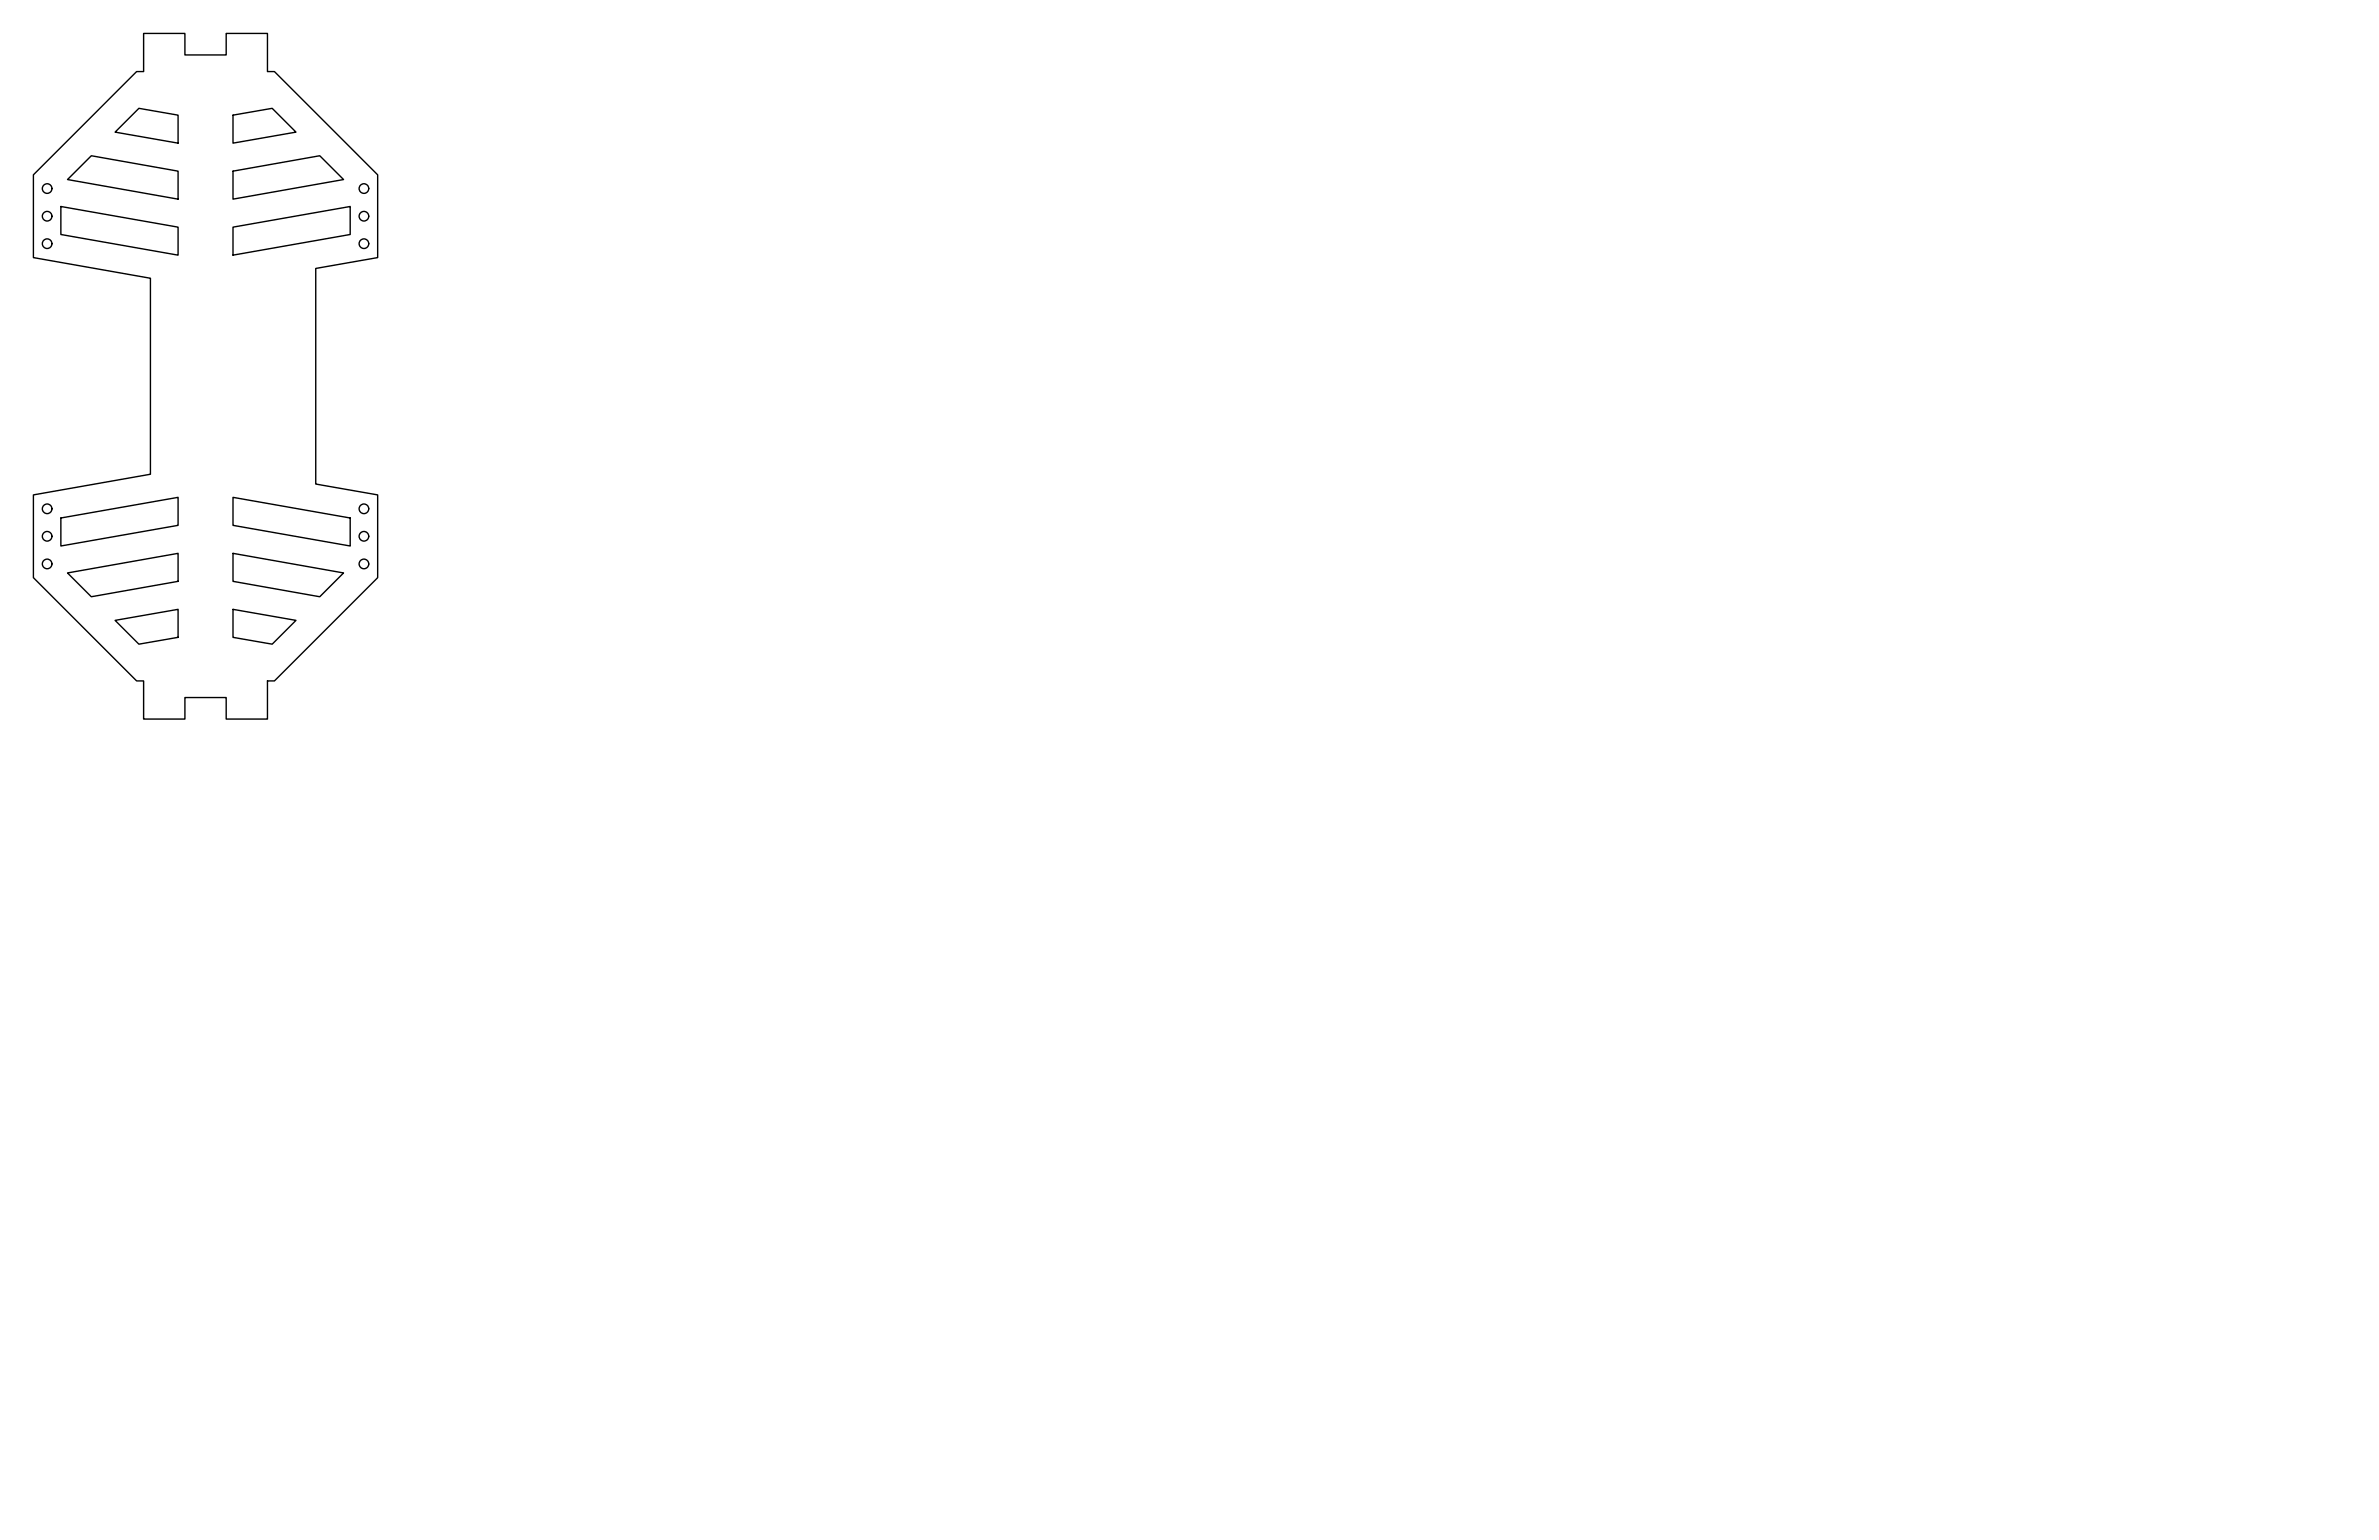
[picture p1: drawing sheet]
<svg xmlns="http://www.w3.org/2000/svg" width="864mm" height="559mm" viewBox="0 0 864 559" stroke-linecap="round" stroke-linejoin="round" font-family="sans-serif">
<!-- layer: Visible (ANSI) -->
<g fill="none" stroke="#000" stroke-width=".51">
<path d="M52.1 12.1h15v7.8h15v-7.8h15v13.9h2.5l37.5 37.4v30.1l-22.5 3.9v78.2l22.5 4v30l-37.5 37.5h-2.5v13.8h-15v-7.8h-15v7.8h-15v-13.8h-2.5l-37.5-37.5v-30l42.5-7.5v-71.1l-42.5-7.5v-30.1l37.5-37.4h2.5zM33.1 56.5l31.5 5.6v10.2l-40.1-7.1zM41.8 47.9l8.6-8.6 14.2 2.5v10.1zM84.6 41.8l14.2-2.5 8.6 8.6-22.8 4zM22.1 74.9l42.5 7.5v10.2l-42.5-7.5zM84.6 62.1l31.5-5.6 8.6 8.7-40.1 7.1zM84.6 82.4l42.5-7.5v10.2l-42.5 7.5zM22.1 188l42.5-7.5v10.1l-42.5 7.5zM84.6 180.5l42.5 7.5v10.1l-42.5-7.5zM24.5 207.9l40.1-7.1v10.1l-31.5 5.6zM84.6 200.8l40.1 7.1-8.6 8.6-31.5-5.6zM41.8 225.1l22.8-4v10.2l-14.2 2.4z"/>
<path d="M84.6 221.1l22.8 4-8.6 8.6-14.2-2.4z"/>
<circle cx="17.1" cy="68.4" r="1.75"/>
<circle cx="17.1" cy="78.5" r="1.75"/>
<circle cx="132.1" cy="78.5" r="1.75"/>
<circle cx="132.1" cy="68.4" r="1.75"/>
<circle cx="17.1" cy="88.4" r="1.75"/>
<circle cx="132.1" cy="88.4" r="1.75"/>
<circle cx="17.1" cy="194.6" r="1.75"/>
<circle cx="17.1" cy="184.6" r="1.75"/>
<circle cx="132.1" cy="194.6" r="1.75"/>
<circle cx="132.1" cy="184.6" r="1.75"/>
<circle cx="17.1" cy="204.6" r="1.75"/>
<circle cx="132.1" cy="204.6" r="1.75"/>
</g>
</svg>
